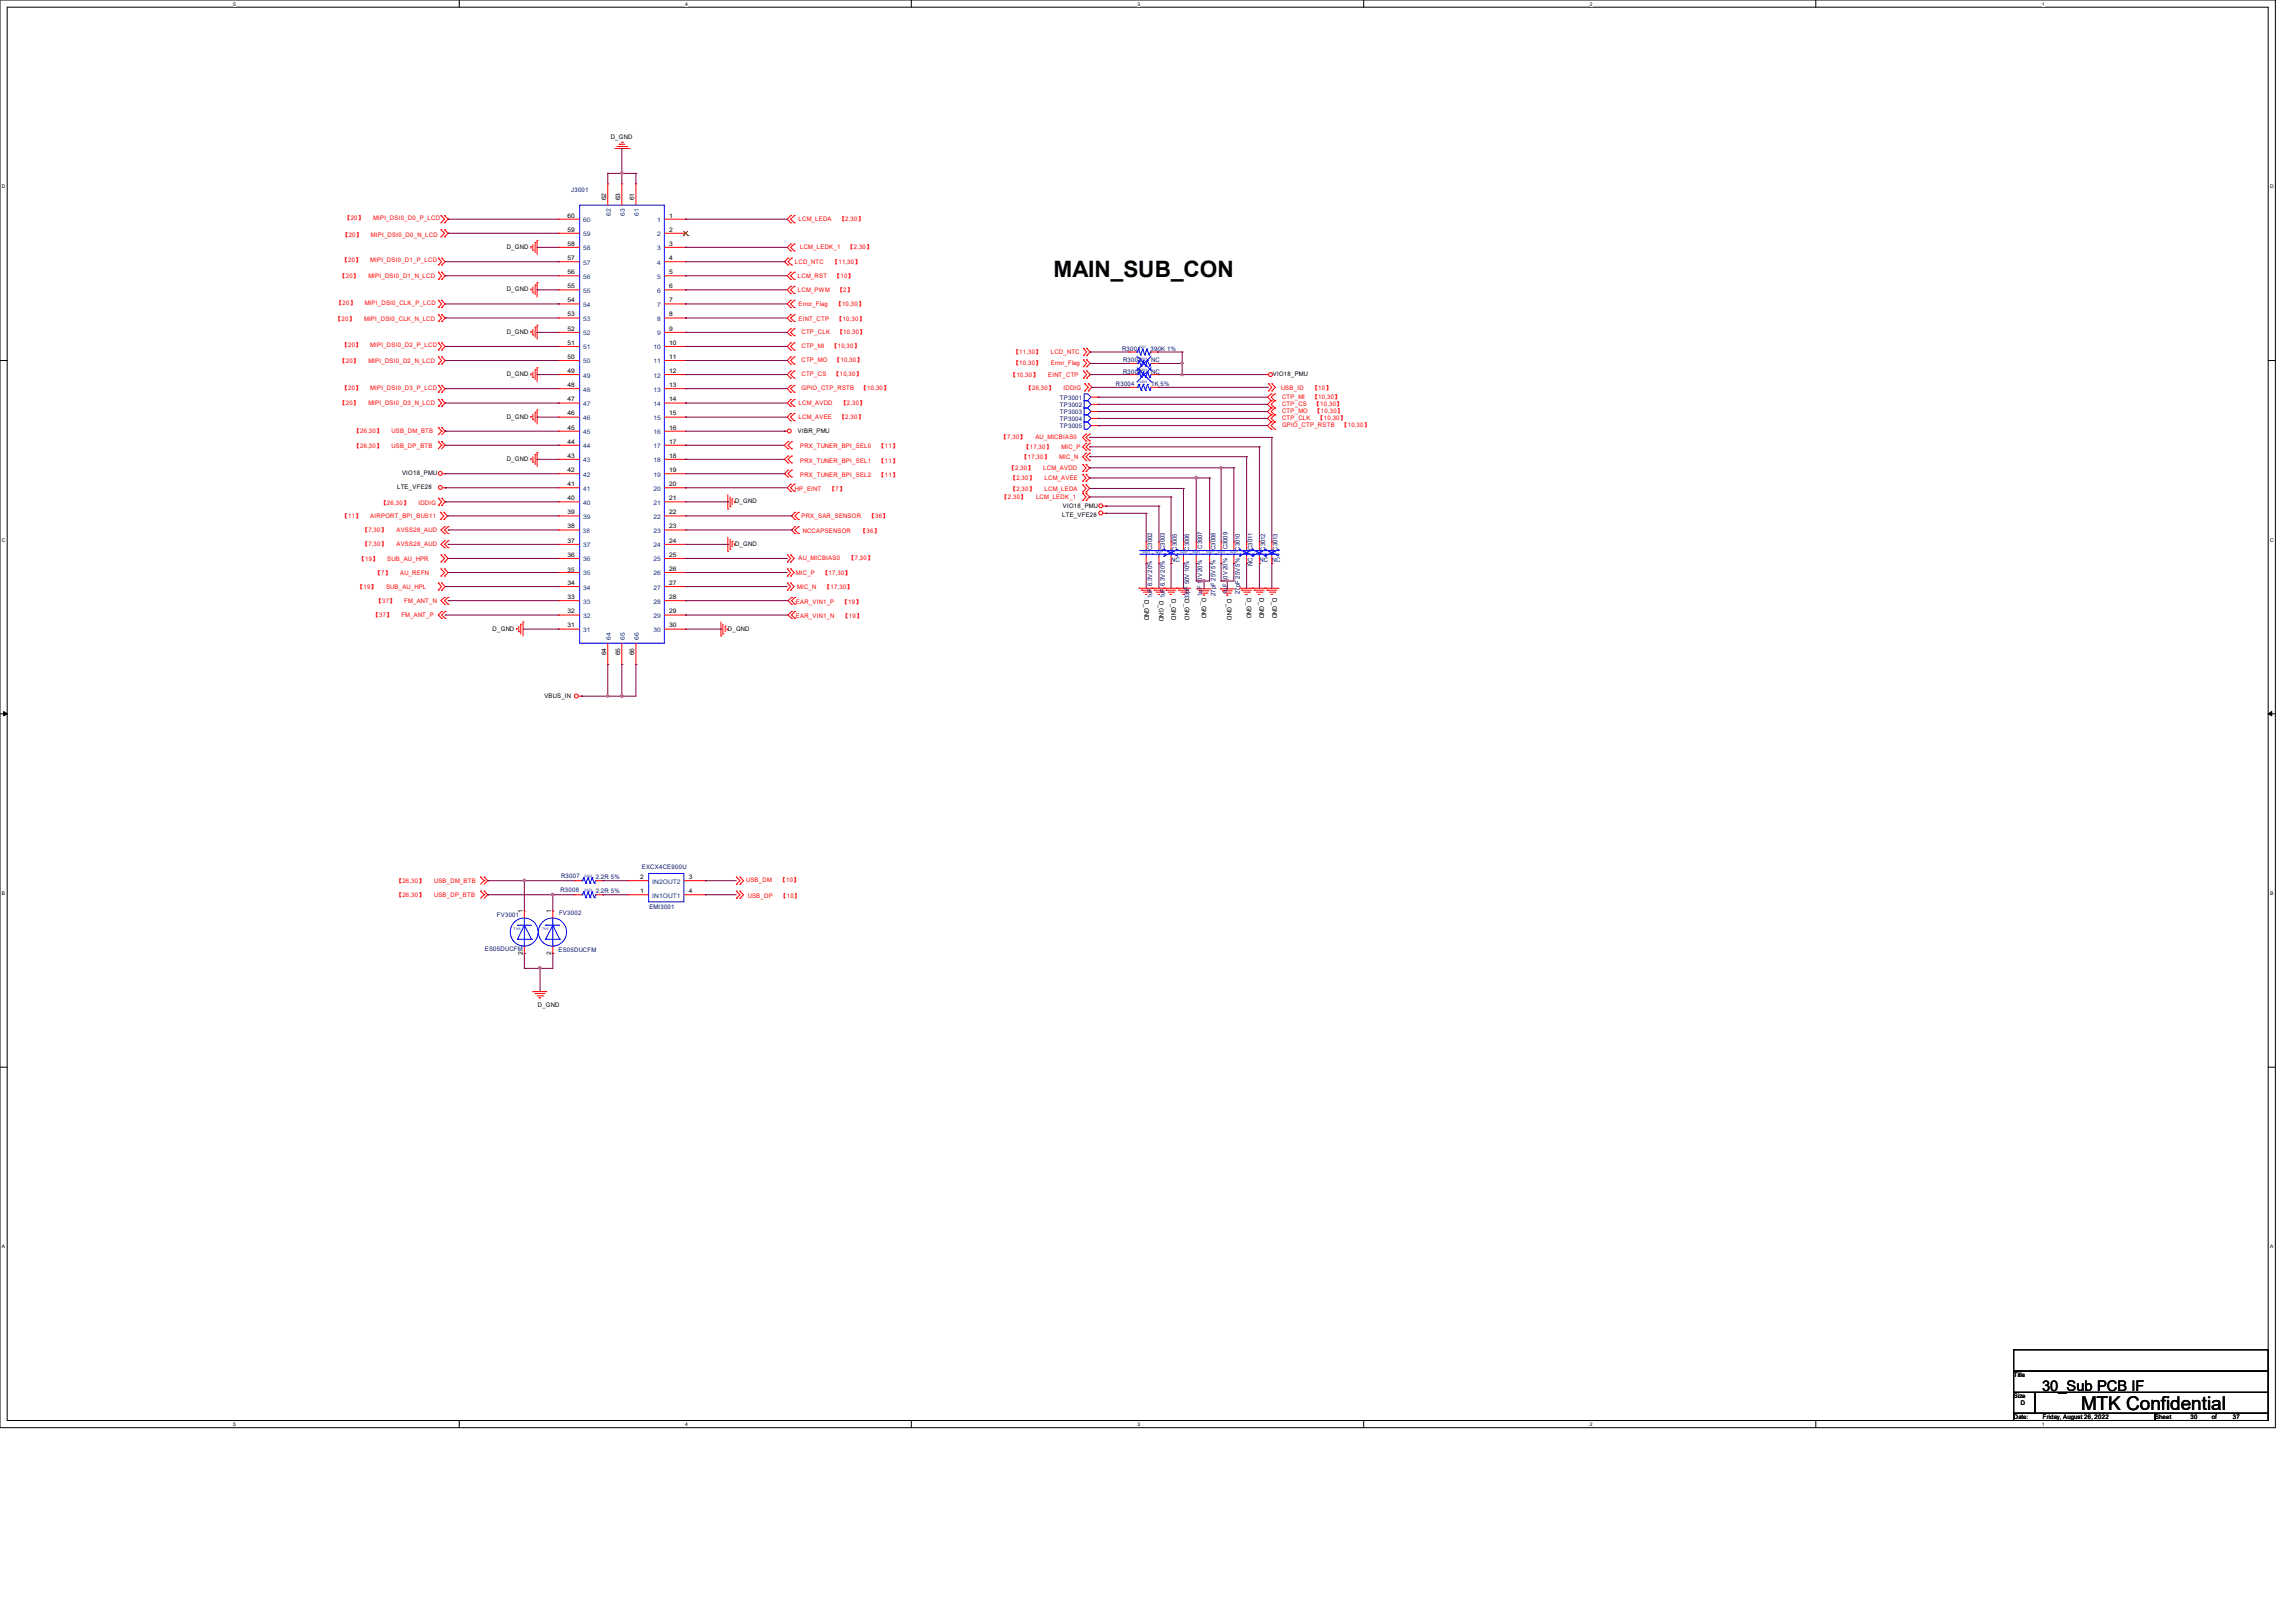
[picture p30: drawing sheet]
<svg xmlns="http://www.w3.org/2000/svg" width="297mm" height="210mm" viewBox="0 0 297 210" stroke-linecap="round" stroke-linejoin="round" font-family="sans-serif">
<defs><g id="words">
<text font-size="2.9" x="136.4" y="35.9">MAIN_SUB_CON</text>
<text font-size="2.5" x="269.3" y="182.5">MTK Confidential</text>
<text font-size="1.9" x="264.3" y="180">30_Sub PCB IF</text>
<g font-size=".8">
<text x="79" y="17.9">D_GND</text>
<text x="73.5" y="30">59</text>
<text x="73.5" y="28.2">60</text>
<text x="78.4" y="25.9" transform="rotate(-90 78.4 25.9)">62</text>
<text x="80.3" y="25.9" transform="rotate(-90 80.3 25.9)">63</text>
<text x="82.1" y="25.9" transform="rotate(-90 82.1 25.9)">61</text>
<text x="86.6" y="28.2">1</text>
<text x="86.6" y="30">2</text>
<text x="65.6" y="32.2">D_GND</text>
<text x="73.5" y="35.5">56</text>
<text x="73.5" y="33.7">57</text>
<text x="73.5" y="31.8">58</text>
<text x="86.6" y="31.8">3</text>
<text x="86.6" y="33.7">4</text>
<text x="86.6" y="35.5">5</text>
<text x="65.6" y="37.7">D_GND</text>
<text x="73.5" y="37.3">55</text>
<text x="73.5" y="39.1">54</text>
<text x="73.5" y="40.9">53</text>
<text x="86.6" y="37.3">6</text>
<text x="86.6" y="39.1">7</text>
<text x="86.6" y="40.9">8</text>
<text x="65.6" y="43.2">D_GND</text>
<text x="73.5" y="46.4">50</text>
<text x="73.5" y="42.8">52</text>
<text x="73.5" y="44.6">51</text>
<text x="86.6" y="42.8">9</text>
<text x="86.6" y="44.6">10</text>
<text x="86.6" y="46.4">11</text>
<text x="65.6" y="48.7">D_GND</text>
<text x="73.5" y="53.8">46</text>
<text x="73.5" y="51.9">47</text>
<text x="73.5" y="50.1">48</text>
<text x="73.5" y="48.3">49</text>
<text x="86.6" y="48.3">12</text>
<text x="86.6" y="50.1">13</text>
<text x="86.6" y="51.9">14</text>
<text x="86.6" y="53.8">15</text>
<text x="164.7" y="48.7">VIO18_PMU</text>
<text x="65.6" y="54.2">D_GND</text>
<text x="65.6" y="59.6">D_GND</text>
<text x="73.5" y="59.2">43</text>
<text x="73.5" y="57.4">44</text>
<text x="73.5" y="55.6">45</text>
<text x="86.6" y="55.6">16</text>
<text x="86.6" y="57.4">17</text>
<text x="86.6" y="59.2">18</text>
<text x="103.3" y="56">VIBR_PMU</text>
<text x="51.4" y="63.3">LTE_VFE28</text>
<text x="52" y="61.5">VIO18_PMU</text>
<text x="73.5" y="64.7">40</text>
<text x="73.5" y="61.1">42</text>
<text x="73.5" y="62.9">41</text>
<text x="86.6" y="61.1">19</text>
<text x="86.6" y="62.9">20</text>
<text x="86.6" y="64.7">21</text>
<text x="95.1" y="65.1">D_GND</text>
<text x="137.5" y="65.7">VIO18_PMU</text>
<text x="73.5" y="68.4">38</text>
<text x="73.5" y="66.5">39</text>
<text x="73.5" y="70.2">37</text>
<text x="86.6" y="66.5">22</text>
<text x="86.6" y="68.4">23</text>
<text x="86.6" y="70.2">24</text>
<text x="95.1" y="70.7">D_GND</text>
<text x="137.5" y="66.9">LTE_VFE28</text>
<text x="73.4" y="74">35</text>
<text x="73.5" y="75.7">34</text>
<text x="73.5" y="72">36</text>
<text x="73.5" y="77.5">33</text>
<text x="86.6" y="73.9">26</text>
<text x="86.6" y="75.7">27</text>
<text x="86.6" y="77.5">28</text>
<text x="86.6" y="72">25</text>
<text x="148.1" y="77.6" transform="rotate(90 148.1 77.6)">D_GND</text>
<text x="150" y="77.7" transform="rotate(90 150 77.7)">D_GND</text>
<text x="151.6" y="77.6" transform="rotate(90 151.6 77.6)">D_GND</text>
<text x="153.3" y="77.6" transform="rotate(90 153.3 77.6)">D_GND</text>
<text x="155.5" y="77.4" transform="rotate(90 155.5 77.4)">D_GND</text>
<text x="158.8" y="77.6" transform="rotate(90 158.8 77.6)">D_GND</text>
<text x="161.4" y="77.4" transform="rotate(90 161.4 77.4)">D_GND</text>
<text x="163" y="77.4" transform="rotate(90 163 77.4)">D_GND</text>
<text x="164.7" y="77.4" transform="rotate(90 164.7 77.4)">D_GND</text>
<text x="63.8" y="81.6">D_GND</text>
<text x="73.5" y="81.2">31</text>
<text x="73.5" y="79.4">32</text>
<text x="86.6" y="79.4">29</text>
<text x="86.6" y="81.2">30</text>
<text x="94.2" y="81.6">D_GND</text>
<text x="78.4" y="84.8" transform="rotate(-90 78.4 84.8)">64</text>
<text x="80.3" y="84.8" transform="rotate(-90 80.3 84.8)">65</text>
<text x="82.1" y="84.8" transform="rotate(-90 82.1 84.8)">66</text>
<text x="70.4" y="90.3">VBUS_IN</text>
<text x="82.8" y="113.7">2</text>
<text x="89.2" y="113.7">3</text>
<text x="67.6" y="118.2" transform="rotate(-90 67.6 118.2)">1</text>
<text x="71.3" y="118.2" transform="rotate(-90 71.3 118.2)">1</text>
<text x="82.8" y="115.6">1</text>
<text x="89.2" y="115.6">4</text>
<text x="67.6" y="123.6" transform="rotate(-90 67.6 123.6)">2</text>
<text x="71.3" y="123.6" transform="rotate(-90 71.3 123.6)">2</text>
<text x="69.6" y="130.3">D_GND</text>
<text x="260.6" y="178.2">Title</text>
<text x="260.6" y="180.9">Size</text>
<text x="260.6" y="183.6">Date:</text>
<text x="261.5" y="181.8">D</text>
<text x="264.4" y="183.6">Friday, August 26, 2022</text>
<text x="278.9" y="183.6">Sheet</text>
<text x="283.5" y="183.6">30</text>
<text x="286.2" y="183.6">of</text>
<text x="289" y="183.6">37</text>
</g>
<g font-size=".8" fill="#f00">
<text x="44.6" y="28.5">【20】</text>
<text x="48.3" y="28.5">MIPI_DSI0_D0_P_LCD</text>
<text x="103.3" y="28.7">LCM_LEDA</text>
<text x="108.6" y="28.7">【2,30】</text>
<text x="44" y="36">【20】</text>
<text x="44.3" y="34">【20】</text>
<text x="44.4" y="30.6">【20】</text>
<text x="47.7" y="36">MIPI_DSI0_D1_N_LCD</text>
<text x="47.9" y="33.9">MIPI_DSI0_D1_P_LCD</text>
<text x="48" y="30.6">MIPI_DSI0_D0_N_LCD</text>
<text x="102.9" y="34.2">LCD_NTC</text>
<text x="103.3" y="36">LCM_RST</text>
<text x="103.6" y="32.2">LCM_LEDK_1</text>
<text x="107.7" y="34.2">【11,30】</text>
<text x="108" y="36">【10】</text>
<text x="109.7" y="32.2">【2,30】</text>
<text x="43.4" y="41.6">【20】</text>
<text x="43.6" y="39.5">【20】</text>
<text x="47.1" y="41.6">MIPI_DSI0_CLK_N_LCD</text>
<text x="47.2" y="39.5">MIPI_DSI0_CLK_P_LCD</text>
<text x="103.3" y="37.8">LCM_PWM</text>
<text x="103.3" y="39.6">Error_Flag</text>
<text x="103.3" y="41.5">EINT_CTP</text>
<text x="108.2" y="39.6">【10,30】</text>
<text x="108.3" y="41.5">【10,30】</text>
<text x="108.4" y="37.8">【2】</text>
<text x="44" y="46.9">【20】</text>
<text x="44.3" y="45">【20】</text>
<text x="47.7" y="46.9">MIPI_DSI0_D2_N_LCD</text>
<text x="47.9" y="45">MIPI_DSI0_D2_P_LCD</text>
<text x="103.7" y="43.2">CTP_CLK</text>
<text x="103.7" y="45">CTP_MI</text>
<text x="103.7" y="46.9">CTP_MO</text>
<text x="107.7" y="45">【10,30】</text>
<text x="108" y="46.9">【10,30】</text>
<text x="108.4" y="43.2">【10,30】</text>
<text x="131.1" y="45.8">【11,30】</text>
<text x="131.1" y="47.2">【10,30】</text>
<text x="136" y="45.8">LCD_NTC</text>
<text x="136" y="47.2">Error_Flag</text>
<text x="44" y="52.5">【20】</text>
<text x="44.3" y="50.4">【20】</text>
<text x="47.7" y="52.4">MIPI_DSI0_D3_N_LCD</text>
<text x="47.9" y="50.4">MIPI_DSI0_D3_P_LCD</text>
<text x="103.3" y="52.4">LCM_AVDD</text>
<text x="103.7" y="48.7">CTP_CS</text>
<text x="103.7" y="50.5">GPIO_CTP_RSTB</text>
<text x="107.9" y="48.7">【10,30】</text>
<text x="108.8" y="52.5">【2,30】</text>
<text x="111.5" y="50.5">【10,30】</text>
<text x="130.8" y="48.8">【10,30】</text>
<text x="132.8" y="50.5">【26,30】</text>
<text x="135.6" y="48.8">EINT_CTP</text>
<text x="137.6" y="50.5">IDDIG</text>
<text x="165.8" y="50.4">USB_ID</text>
<text x="165.9" y="51.6">CTP_MI</text>
<text x="165.9" y="52.5">CTP_CS</text>
<text x="165.9" y="53.5">CTP_MO</text>
<text x="169.8" y="50.4">【10】</text>
<text x="169.8" y="51.6">【10,30】</text>
<text x="170.1" y="52.5">【10,30】</text>
<text x="170.2" y="53.5">【10,30】</text>
<text x="45.8" y="56.1">【26,30】</text>
<text x="45.8" y="57.9">【26,30】</text>
<text x="50.7" y="56.1">USB_DM_BTB</text>
<text x="50.7" y="57.9">USB_DP_BTB</text>
<text x="103.3" y="54.3">LCM_AVEE</text>
<text x="103.6" y="57.9">PRX_TUNER_BPI_SEL0</text>
<text x="103.6" y="59.9">PRX_TUNER_BPI_SEL1</text>
<text x="108.6" y="54.3">【2,30】</text>
<text x="113.7" y="57.9">【11】</text>
<text x="113.7" y="59.9">【11】</text>
<text x="129.6" y="56.8">【7,30】</text>
<text x="132.2" y="59.4">【17,30】</text>
<text x="132.5" y="58.1">【17,30】</text>
<text x="134" y="56.8">AU_MICBIAS0</text>
<text x="137.1" y="59.4">MIC_N</text>
<text x="137.4" y="58.1">MIC_P</text>
<text x="165.9" y="54.4">CTP_CLK</text>
<text x="165.9" y="55.3">GPIO_CTP_RSTB</text>
<text x="170.6" y="54.4">【10,30】</text>
<text x="173.7" y="55.3">【10,30】</text>
<text x="49.3" y="65.3">【26,30】</text>
<text x="54.1" y="65.3">IDDIG</text>
<text x="102.9" y="63.5">HP_EINT</text>
<text x="103.6" y="61.8">PRX_TUNER_BPI_SEL2</text>
<text x="107.4" y="63.5">【7】</text>
<text x="113.7" y="61.8">【11】</text>
<text x="129.7" y="64.5">【2,30】</text>
<text x="130.6" y="60.9">【2,30】</text>
<text x="130.8" y="62.1">【2,30】</text>
<text x="130.8" y="63.5">【2,30】</text>
<text x="134.1" y="64.5">LCM_LEDK_1</text>
<text x="135" y="60.9">LCM_AVDD</text>
<text x="135.2" y="62.1">LCM_AVEE</text>
<text x="135.2" y="63.5">LCM_LEDA</text>
<text x="44.3" y="67.1">【11】</text>
<text x="46.9" y="68.8">【7,30】</text>
<text x="46.9" y="70.7">【7,30】</text>
<text x="47.9" y="67.1">AIRPORT_BPI_BUS11</text>
<text x="51.3" y="68.8">AVSS28_AUD</text>
<text x="51.3" y="70.7">AVSS28_AUD</text>
<text x="103.7" y="67.1">PRX_SAR_SENSOR</text>
<text x="103.9" y="69">NCCAPSENSOR</text>
<text x="111.4" y="69">【36】</text>
<text x="112.5" y="67.1">【36】</text>
<text x="46.3" y="76.2">【19】</text>
<text x="46.5" y="72.6">【19】</text>
<text x="48.6" y="74.5">【7】</text>
<text x="50" y="76.2">SUB_AU_HPL</text>
<text x="50.1" y="72.6">SUB_AU_HPR</text>
<text x="51.8" y="74.5">AU_REFN</text>
<text x="103" y="74.4">MIC_P</text>
<text x="103.2" y="76.2">MIC_N</text>
<text x="103.3" y="72.5">AU_MICBIAS0</text>
<text x="106.5" y="74.4">【17,30】</text>
<text x="106.7" y="76.2">【17,30】</text>
<text x="109.9" y="72.5">【7,30】</text>
<text x="48.3" y="79.9">【37】</text>
<text x="48.7" y="78.1">【37】</text>
<text x="51.9" y="79.9">FM_ANT_P</text>
<text x="52.3" y="78.1">FM_ANT_N</text>
<text x="103" y="78.1">EAR_VIN1_P</text>
<text x="103" y="80">EAR_VIN1_N</text>
<text x="109" y="78.1">【19】</text>
<text x="109.1" y="80">【19】</text>
<text x="51.3" y="114.3">【26,30】</text>
<text x="51.3" y="116.1">【26,30】</text>
<text x="56.2" y="114.3">USB_DM_BTB</text>
<text x="56.2" y="116.1">USB_DP_BTB</text>
<text x="96.6" y="114.2">USB_DM</text>
<text x="96.8" y="116.2">USB_DP</text>
<text x="101" y="114.2">【10】</text>
<text x="101.1" y="116.2">【10】</text>
</g>
<g font-size=".8" fill="#000080">
<text x="73.9" y="24.8">J3001</text>
<text x="145.2" y="45.4">R3001</text>
<text x="145.3" y="46.9">R3002</text>
<text x="148.9" y="45.4">390K 1%</text>
<text x="149" y="46.9">NC</text>
<text x="137.2" y="51.7">TP3001</text>
<text x="137.2" y="52.6">TP3002</text>
<text x="137.2" y="53.5">TP3003</text>
<text x="144.4" y="50">R3004</text>
<text x="145.3" y="48.3">R3003</text>
<text x="149" y="50">1K 5%</text>
<text x="149" y="48.3">NC</text>
<text x="137.2" y="55.4">TP3005</text>
<text x="137.2" y="54.4">TP3004</text>
<text x="149.1" y="71.2" transform="rotate(-90 149.1 71.2)">C3002</text>
<text x="150.7" y="71.2" transform="rotate(-90 150.7 71.2)">C3003</text>
<text x="152.3" y="71.3" transform="rotate(-90 152.3 71.3)">C3005</text>
<text x="153.9" y="71.3" transform="rotate(-90 153.9 71.3)">C3006</text>
<text x="155.6" y="71" transform="rotate(-90 155.6 71)">C3007</text>
<text x="157.3" y="71.2" transform="rotate(-90 157.3 71.2)">C3008</text>
<text x="158.9" y="71.1" transform="rotate(-90 158.9 71.1)">C3009</text>
<text x="160.4" y="71.3" transform="rotate(-90 160.4 71.3)">C3010</text>
<text x="162.1" y="71.2" transform="rotate(-90 162.1 71.2)">C3011</text>
<text x="163.7" y="71.3" transform="rotate(-90 163.7 71.3)">C3012</text>
<text x="165.3" y="71.3" transform="rotate(-90 165.3 71.3)">C3013</text>
<text x="149.1" y="77.4" transform="rotate(-90 149.1 77.4)">1uF 6.3V 20%</text>
<text x="150.7" y="77.4" transform="rotate(-90 150.7 77.4)">1uF 6.3V 20%</text>
<text x="151.6" y="72.7">NC</text>
<text x="153.9" y="77.6" transform="rotate(-90 153.9 77.6)">33pF 50V 10%</text>
<text x="155.6" y="77.1" transform="rotate(-90 155.6 77.1)">1uF 10V 20%</text>
<text x="157.3" y="77.1" transform="rotate(-90 157.3 77.1)">27pF 25V 5%</text>
<text x="158.9" y="76.8" transform="rotate(-90 158.9 76.8)">1uF 10V 20%</text>
<text x="160.4" y="76.8" transform="rotate(-90 160.4 76.8)">27pF 25V 5%</text>
<text x="162.1" y="73.3" transform="rotate(-90 162.1 73.3)">NC</text>
<text x="163" y="72.7">NC NC</text>
<text x="72.6" y="113.6">R3007</text>
<text x="77.1" y="113.8">2.2R 5%</text>
<text x="83.1" y="112.4">EXCX4CE900U</text>
<text x="64.3" y="118.7">FV3001</text>
<text x="72.4" y="118.4">FV3002</text>
<text x="72.5" y="115.4">R3008</text>
<text x="77.1" y="115.6">2.2R 5%</text>
<text x="84" y="117.6">EMI3001</text>
<text x="62.7" y="123.1">ES05DUCFM</text>
<text x="72.3" y="123.2">ES05DUCFM</text>
</g>
<g font-size=".8" fill="#004080">
<text x="75.5" y="28.7">60</text>
<text x="79" y="27.9" transform="rotate(-90 79 27.9)">62</text>
<text x="80.9" y="27.9" transform="rotate(-90 80.9 27.9)">63</text>
<text x="82.7" y="27.9" transform="rotate(-90 82.7 27.9)">61</text>
<text x="85" y="28.7">1</text>
<text x="75.5" y="34.2">57</text>
<text x="75.5" y="32.4">58</text>
<text x="75.5" y="30.6">59</text>
<text x="85" y="30.6">2</text>
<text x="85" y="32.4">3</text>
<text x="85" y="34.2">4</text>
<text x="75.5" y="37.9">55</text>
<text x="75.5" y="39.7">54</text>
<text x="75.5" y="41.5">53</text>
<text x="75.5" y="36.1">56</text>
<text x="85" y="36.1">5</text>
<text x="85" y="37.9">6</text>
<text x="85" y="39.7">7</text>
<text x="85" y="41.5">8</text>
<text x="75.5" y="47">50</text>
<text x="75.5" y="43.4">52</text>
<text x="75.5" y="45.2">51</text>
<text x="84.6" y="45.2">10</text>
<text x="84.6" y="47">11</text>
<text x="85" y="43.4">9</text>
<text x="75.5" y="52.5">47</text>
<text x="75.5" y="50.7">48</text>
<text x="75.5" y="48.9">49</text>
<text x="84.6" y="48.9">12</text>
<text x="84.6" y="50.7">13</text>
<text x="84.6" y="52.5">14</text>
<text x="75.5" y="59.8">43</text>
<text x="75.5" y="58">44</text>
<text x="75.5" y="56.2">45</text>
<text x="75.5" y="54.4">46</text>
<text x="84.6" y="54.4">15</text>
<text x="84.6" y="56.2">16</text>
<text x="84.6" y="58">17</text>
<text x="84.6" y="59.8">18</text>
<text x="75.5" y="65.3">40</text>
<text x="75.5" y="61.7">42</text>
<text x="75.5" y="63.5">41</text>
<text x="84.6" y="61.7">19</text>
<text x="84.6" y="63.5">20</text>
<text x="84.6" y="65.3">21</text>
<text x="75.4" y="68.9">38</text>
<text x="75.5" y="67.1">39</text>
<text x="75.5" y="70.8">37</text>
<text x="84.6" y="67.1">22</text>
<text x="84.6" y="69">23</text>
<text x="84.6" y="70.8">24</text>
<text x="75.5" y="76.3">34</text>
<text x="75.5" y="74.5">35</text>
<text x="75.5" y="72.6">36</text>
<text x="84.6" y="74.5">26</text>
<text x="84.6" y="76.3">27</text>
<text x="84.6" y="72.6">25</text>
<text x="75.5" y="81.8">31</text>
<text x="75.5" y="80">32</text>
<text x="75.5" y="78.1">33</text>
<text x="79" y="82.8" transform="rotate(-90 79 82.8)">64</text>
<text x="80.9" y="82.8" transform="rotate(-90 80.9 82.8)">65</text>
<text x="82.7" y="82.8" transform="rotate(-90 82.7 82.8)">66</text>
<text x="84.6" y="80">29</text>
<text x="84.6" y="81.8">30</text>
<text x="84.6" y="78.1">28</text>
<text x="84.4" y="116.2">IN1OUT1</text>
<text x="84.4" y="114.3">IN2OUT2</text>
</g>
<g font-size=".6">
<text x="30.2" y=".7">5</text>
<text x="88.7" y=".7">4</text>
<text x="147.2" y=".7">3</text>
<text x="205.7" y=".7">2</text>
<text x="264.2" y=".7">1</text>
<text x=".3" y="24.4">D</text>
<text x="293.8" y="24.4">D</text>
<text x=".3" y="70.1">C</text>
<text x="293.8" y="70.1">C</text>
<text x=".3" y="115.8">B</text>
<text x="293.8" y="115.8">B</text>
<text x=".3" y="161.5">A</text>
<text x="293.8" y="161.5">A</text>
<text x="30.2" y="184.5">5</text>
<text x="88.7" y="184.5">4</text>
<text x="147.2" y="184.5">3</text>
<text x="205.7" y="184.5">2</text>
<text x="264.2" y="184.5">1</text>
</g>
<g font-size=".4" fill="#00f">
<text x="147.4" y="45">0201</text>
<text x="147.5" y="46.5">0201</text>
<text x="147.5" y="49.6">0201</text>
<text x="147.5" y="48">0201</text>
<text x="147.9" y="71.6">0201</text>
<text x="149.5" y="71.6">0201</text>
<text x="151.1" y="71.6">0201</text>
<text x="152.7" y="71.6">0201</text>
<text x="154.3" y="71.6">0201</text>
<text x="156.1" y="71.6">0201</text>
<text x="157.6" y="71.6">0201</text>
<text x="159.2" y="71.6">0201</text>
<text x="160.9" y="71.6">0201</text>
<text x="162.5" y="71.6">0201</text>
<text x="164.2" y="71.6">0201</text>
<text x="75.6" y="113.5">0402</text>
<text x="75.6" y="115.3">0402</text>
<text x="66.5" y="120.4">TVS</text>
<text x="70.1" y="120.4">TVS</text>
</g>
</g></defs>
<path d="M0 0h294.5v184.7h-294.5zM.9 .9h292.6v182.9h-292.6z" fill="none" stroke="#000" stroke-width=".13"/>
<g fill="#fff">
<path d="M30.2 .1h.3v.7h-.3z"/>
<path d="M30.2 183.9h.3v.8h-.3z"/>
</g>
<path d="M59.4 0v.9M59.4 183.8v.9" fill="none" stroke="#000" stroke-width=".13"/>
<g fill="#fff">
<path d="M88.7 .1h.3v.7h-.3z"/>
<path d="M88.7 183.9h.3v.8h-.3z"/>
</g>
<path d="M117.9 0v.9M117.9 183.8v.9" fill="none" stroke="#000" stroke-width=".13"/>
<g fill="#fff">
<path d="M147.2 .1h.3v.7h-.3z"/>
<path d="M147.2 183.9h.3v.8h-.3z"/>
</g>
<path d="M176.5 0v.9M176.5 183.8v.9" fill="none" stroke="#000" stroke-width=".13"/>
<g fill="#fff">
<path d="M205.7 .1h.4v.7h-.4z"/>
<path d="M205.7 183.9h.4v.8h-.4z"/>
</g>
<path d="M235 0v.9M235 183.8v.9" fill="none" stroke="#000" stroke-width=".13"/>
<g fill="#fff">
<path d="M264.2 .1h.4v.7h-.4z"/>
<path d="M264.2 183.9h.4v.8h-.4z"/>
<path d="M.3 23.8h.4v.7h-.4z"/>
<path d="M293.8 23.8h.5v.7h-.5z"/>
<path d="M.3 69.5h.4v.7h-.4z"/>
<path d="M293.8 69.5h.5v.7h-.5z"/>
</g>
<path d="M0 46.7h.9M293.5 46.7h1" fill="none" stroke="#000" stroke-width=".13"/>
<g fill="#fff">
<path d="M.3 115.2h.4v.8h-.4z"/>
<path d="M293.8 115.2h.4v.8h-.4z"/>
</g>
<path d="M0 92.4h.9M293.5 92.4h1" fill="none" stroke="#000" stroke-width=".13"/>
<path d="M.5 92.1l.4 .3-.4 .2zM293.5 92.4l.5-.3v.5z" fill="#000" stroke="#000" stroke-width=".13"/>
<g fill="#fff">
<path d="M.3 161h.3v.7h-.3z"/>
<path d="M293.8 161h.4v.7h-.4z"/>
</g>
<path d="M0 138.1h.9M293.5 138.1h1M260.6 174.7h32.9v2.7h-32.9zM260.6 177.4h32.9v2.8h-32.9zM260.6 182.9h18.3v.9h-18.3zM260.6 180.2h2.8v2.7h-2.8zM263.4 180.2h30.1v2.7h-30.1zM278.9 182.9h14.6v.9h-14.6z" fill="none" stroke="#000" stroke-width=".13"/>
<g fill="none" stroke="#f00" stroke-width=".13">
<path d="M79.6 19.2h1.8M79.8 19h1.3M80.1 18.7h.1M80.1 18.7h.8M80.4 18.4h.2M80.6 18.4h.1M81.1 19h.1M81.4 19.2h.1M56.7 33.4h.1M56.7 34.3h.1M56.7 35.2h.1M56.7 36.2h.1"/>
<path d="M56.7 38.9h.1M56.7 39.8h.1M56.7 33.4l.4 .5-.4 .4M56.7 35.2l.4 .5-.4 .5M56.7 38.9l.4 .4-.4 .5M57.1 27.9h.1M57.1 28.8h.1M57.1 29.7h.1M57.1 30.6h.1M57.1 27.9l.4 .5-.4 .4M57.1 29.7l.4 .5-.4 .4M57.1 34.3h.1"/>
<path d="M57.1 33.4h.1M57.1 36.2h.1M57.1 35.2h.1M57.1 39.8h.1M57.1 38.9h.1M57.1 33.4l.5 .5-.5 .4M57.1 35.2l.5 .5-.5 .5M57.1 38.9l.5 .4-.5 .5M57.5 28.8h.1M57.5 27.9h.1M57.5 30.6h.1M57.5 29.7h.1"/>
<path d="M57.5 27.9l.5 .5-.5 .4M57.5 29.7l.5 .5-.5 .4M68.7 31.9h.1M68.7 37.4h.1M68.7 31.9v.2M68.7 37.4v.2M69 32.4h.1M69 37.9h.1M69 31.7v.7M69 37.1v.8M69.3 31.4h.1M69.3 36.9h.1"/>
<path d="M69.3 31.4v1.3M69.3 36.9v1.2M69.5 31.1h.1M69.5 36.6h.1M69.5 31.1v1.8M69.5 36.6v1.8M72.3 37.5h.1M72.3 39.3h.1M72.3 35.7h.1M72.3 33.9h.1M72.3 32h.1M72.3 30.2h.1"/>
<path d="M72.3 28.4h.1M72.3 28.4h2.7M72.3 30.2h2.7M72.3 32h2.7M72.3 33.9h2.7M72.3 35.7h2.7M72.3 37.5h2.7M72.3 39.3h2.7M78.7 23.8h.1M78.7 23.8v2.7M80.5 23.8h.1M80.5 23.8v2.7"/>
<path d="M82.3 23.8h.1M82.3 23.8v2.7M86 28.4h2.7M86 30.2h2.7M86 32h2.7M86 33.9h2.7M86 35.7h2.7M86 37.5h2.7M86 39.3h2.7M88.7 28.4h.1M88.7 30.2h.1M88.7 32h.1"/>
<path d="M88.7 33.9h.1M88.7 35.7h.1M88.7 37.5h.1M88.7 39.3h.1M102 33.4h.1M102 34.3h.1M102 33.4l-.5 .5 .5 .4M102.3 27.9h.1M102.3 28.8h.1M102.3 31.6h.1M102.3 32.5h.1M102.3 35.2h.1"/>
<path d="M102.3 36.2h.1M102.3 37h.1M102.3 38h.1M102.3 38.9h.1M102.3 39.8h.1M102.3 27.9l-.4 .5 .4 .4M102.3 31.6l-.4 .4 .4 .5M102.3 35.2l-.4 .5 .4 .5M102.3 37l-.4 .5 .4 .5M102.3 38.9l-.4 .4 .4 .5M102.4 34.3h.1M102.4 33.4h.1"/>
<path d="M102.4 33.4l-.4 .5 .4 .4M102.8 28.8h.1M102.8 27.9h.1M102.8 32.5h.1M102.8 31.6h.1M102.8 36.2h.1M102.8 35.2h.1M102.8 38h.1M102.8 37h.1M102.8 39.8h.1M102.8 38.9h.1M102.8 27.9l-.5 .5 .5 .4"/>
<path d="M102.8 31.6l-.5 .4 .5 .5M102.8 35.2l-.5 .5 .5 .5M102.8 37l-.5 .5 .5 .5M102.8 38.9l-.5 .4 .5 .5M56.7 40.7h.1M56.7 41.6h.1M56.7 44.4h.1M56.7 45.3h.1M56.7 46.2h.1M56.7 47.1h.1M56.7 49.9h.1M56.7 50.8h.1"/>
<path d="M56.7 51.7h.1M56.7 52.6h.1M56.7 55.3h.1M56.7 57.1h.1M56.7 40.7l.4 .4-.4 .5M56.7 44.4l.4 .4-.4 .5M56.7 46.2l.4 .5-.4 .4M56.7 49.9l.4 .4-.4 .5M56.7 51.7l.4 .5-.4 .4M56.7 55.3l.4 .5M56.7 57.1l.4 .5M57.1 41.6h.1"/>
<path d="M57.1 40.7h.1M57.1 45.3h.1M57.1 44.4h.1M57.1 47.1h.1M57.1 46.2h.1M57.1 50.8h.1M57.1 49.9h.1M57.1 52.6h.1M57.1 51.7h.1M57.1 55.8h.1M57.1 55.3h.1M57.1 57.6h.1"/>
<path d="M57.1 57.1h.1M57.1 40.7l.5 .4-.5 .5M57.1 44.4l.5 .4-.5 .5M57.1 46.2l.5 .5-.5 .4M57.1 49.9l.5 .4-.5 .5M57.1 51.7l.5 .5-.5 .4M57.1 55.8l-.4 .5M57.1 55.3l.5 .5M57.1 57.6l-.4 .5M57.1 57.1l.5 .5M57.6 55.8h.1M57.6 57.6h.1"/>
<path d="M57.6 55.8l-.5 .5M57.6 57.6l-.5 .5M68.7 42.9h.1M68.7 48.4h.1M68.7 53.9h.1M68.7 59.4h.1M68.7 42.9v.2M68.7 48.4v.2M68.7 53.9v.2M68.7 59.4v.2M69 43.3h.1M69 48.9h.1"/>
<path d="M69 54.3h.1M69 59.8h.1M69 42.6v.7M69 48.1v.8M69 53.6v.7M69 59.1v.7M69.3 42.3h.1M69.3 47.8h.1M69.3 53.3h.1M69.3 58.8h.1M69.3 42.3v1.3M69.3 47.8v1.3"/>
<path d="M69.3 53.3v1.3M69.3 58.8v1.3M69.5 42.1h.1M69.5 47.6h.1M69.5 53h.1M69.5 58.5h.1M69.5 42.1v1.8M69.5 47.6v1.8M69.5 53v1.9M69.5 58.5v1.9M72.3 59.4h.1M72.3 57.6h.1"/>
<path d="M72.3 55.8h.1M72.3 54h.1M72.3 52.2h.1M72.3 50.3h.1M72.3 48.5h.1M72.3 46.7h.1M72.3 41.1h.1M72.3 43h.1M72.3 44.8h.1M72.3 48.5h2.7M72.3 55.8h2.7M72.3 41.1h2.7"/>
<path d="M72.3 43h2.7M72.3 44.8h2.7M72.3 46.7h2.7M72.3 50.3h2.7M72.3 52.2h2.7M72.3 54h2.7M72.3 57.6h2.7M72.3 59.4h2.7M86 48.5h2.7M86 55.8h2.7M86 41.1h2.7M86 43h2.7"/>
<path d="M86 44.8h2.7M86 46.7h2.7M86 50.3h2.7M86 52.2h2.7M86 54h2.7M86 57.6h2.7M86 59.4h2.7M88.7 41.1h.1M88.7 43h.1M88.7 44.8h.1M88.7 46.7h.1M88.7 48.5h.1"/>
<path d="M88.7 50.3h.1M88.7 52.2h.1M88.7 54h.1M88.7 55.8h.1M88.7 57.6h.1M88.7 59.4h.1M101.5 55.8h.1M101.5 55.8h.4M102 58.1h.1M102 57.1h.1M102 59.9h.1M102 59h.1"/>
<path d="M102 57.1l-.5 .5 .5 .5M102 59l-.5 .4 .5 .5M102.3 40.7h.1M102.3 41.6h.1M102.3 42.5h.1M102.3 43.4h.1M102.3 44.4h.1M102.3 45.3h.1M102.3 46.2h.1M102.3 47.1h.1M102.3 48h.1M102.3 48.9h.1"/>
<path d="M102.3 49.9h.1M102.3 50.8h.1M102.3 52.6h.1M102.3 51.7h.1M102.3 54.4h.1M102.3 53.5h.1M102.3 40.7l-.4 .4 .4 .5M102.3 42.5l-.4 .5 .4 .4M102.3 44.4l-.4 .4 .4 .5M102.3 46.2l-.4 .5 .4 .4M102.3 48l-.4 .5 .4 .4M102.3 49.9l-.4 .4 .4 .5"/>
<path d="M102.3 51.7l-.4 .5 .4 .4M102.3 53.5l-.4 .5 .4 .4M102.4 57.1h.1M102.4 58.1h.1M102.4 59h.1M102.4 59.9h.1M102.4 57.1l-.4 .5 .4 .5M102.4 59l-.4 .4 .4 .5M102.8 41.6h.1M102.8 40.7h.1M102.8 43.4h.1M102.8 42.5h.1"/>
<path d="M102.8 45.3h.1M102.8 44.4h.1M102.8 47.1h.1M102.8 46.2h.1M102.8 48.9h.1M102.8 48h.1M102.8 50.8h.1M102.8 49.9h.1M102.8 51.7h.1M102.8 52.6h.1M102.8 53.5h.1M102.8 54.4h.1"/>
<path d="M102.8 40.7l-.5 .4 .5 .5M102.8 42.5l-.5 .5 .5 .4M102.8 44.4l-.5 .4 .5 .5M102.8 46.2l-.5 .5 .5 .4M102.8 48l-.5 .5 .5 .4M102.8 49.9l-.5 .4 .5 .5M102.8 51.7l-.5 .5 .5 .4M102.8 53.5l-.5 .5 .5 .4M140.2 46h.1M140.2 45.1h.1M140.2 47.5h.1M140.2 46.6h.1"/>
<path d="M140.2 48.9h.1M140.2 48h.1M140.2 45.1l.4 .5-.4 .4M140.2 46.6l.4 .4-.4 .5M140.2 48l.4 .5-.4 .4M140.4 49.7h.1M140.4 50.6h.1M140.4 49.7l.4 .4-.4 .5M140.5 57.1h.1M140.5 56.2h.1M140.5 58.3h.1M140.5 57.4h.1"/>
<path d="M140.5 59.6h.1M140.5 58.6h.1M140.5 56.2l-.4 .4 .4 .5M140.5 57.4l-.4 .4 .4 .5M140.5 58.6l-.4 .5 .4 .5M140.6 45.1h.1M140.6 46h.1M140.6 46.6h.1M140.6 47.5h.1M140.6 48h.1M140.6 48.9h.1M140.6 45.1l.5 .5-.5 .4"/>
<path d="M140.6 46.6l.5 .4-.5 .5M140.6 48l.5 .5-.5 .4M140.8 50.6h.1M140.8 49.7h.1M140.8 49.7l.5 .4-.5 .5M141 57.1h.1M141 56.2h.1M141 58.3h.1M141 57.4h.1M141 59.6h.1M141 58.6h.1M141 56.2l-.5 .4 .5 .5"/>
<path d="M141 57.4l-.5 .4 .5 .5M141 58.6l-.5 .5 .5 .5M141.2 55.1h.9M141.2 51.4h.9M141.2 52.3h.9M141.2 53.3h.9M141.2 54.1h.9M142.1 55.1h.1M142.1 51.4h.1M142.1 52.3h.1M142.1 53.3h.1M142.1 54.1h.1"/>
<path d="M146.1 45.6h.1M146.1 45.6h1M146.2 50.1h.1M146.2 47h.1M146.2 48.5h.1M146.2 48.5h1M146.2 50.1h1M146.2 47h1M148.9 45.6h.9M149 48.5h.9M149 50.1h.9M149 47h.9"/>
<path d="M149.8 45.6h.1M149.9 50.1h.1M149.9 47h.1M149.9 48.5h.1M163.8 48.5h.1M163.8 48.5h.4M164.2 49.7h.1M164.2 50.6h.1M164.2 49.7l.4 .4-.4 .5M164.5 51h.1M164.5 51.9h.1M164.5 52.8h.1"/>
<path d="M164.5 53.7h.1M164.5 54.6h.1M164.5 55.5h.1M164.5 51l-.5 .4 .5 .5M164.5 51.9l-.5 .4 .5 .5M164.5 52.8l-.5 .5 .5 .4M164.5 53.7l-.5 .4 .5 .5M164.5 54.6l-.5 .5 .5 .4M164.6 49.7h.1M164.6 50.6h.1M164.6 49.7l.5 .4-.5 .5M165 51.9h.1"/>
<path d="M165 51h.1M165 52.8h.1M165 53.7h.1M165 54.6h.1M165 55.5h.1M165 51l-.5 .4 .5 .5M165 51.9l-.5 .4 .5 .5M165 52.8l-.5 .5 .5 .4M165 53.7l-.5 .4 .5 .5M165 54.6l-.5 .5 .5 .4M56.7 65.4h.1M56.7 64.5h.1"/>
<path d="M56.7 75.4h.1M56.7 76.4h.1M56.7 64.5l.4 .4-.4 .5M56.7 75.4l.4 .5-.4 .5M57 66.3h.1M57 67.2h.1M57 66.3l.4 .5-.4 .4M57.1 73.6h.1M57.1 74.5h.1M57.1 71.8h.1M57.1 72.7h.1M57.1 73.6l.4 .5-.4 .4"/>
<path d="M57.1 71.8l.4 .5-.4 .4M57.1 64.5h.1M57.1 65.4h.1M57.1 76.4h.1M57.1 75.4h.1M57.1 79.1h.1M57.1 75.4l.5 .5-.5 .5M57.1 64.5l.5 .4-.5 .5M57.1 79.1l-.4 .5 .4 .4M57.3 61.3h.3M57.3 63.1h.3M57.4 67.2h.1"/>
<path d="M57.4 66.3h.1M57.4 66.3l.5 .5-.5 .4M57.5 68.2h.1M57.5 69h.1M57.5 70h.1M57.5 70.9h.1M57.5 74.5h.1M57.5 73.6h.1M57.5 72.7h.1M57.5 71.8h.1M57.5 77.3h.1M57.5 78.2h.1"/>
<path d="M57.5 68.2l-.4 .4 .4 .4M57.5 70l-.4 .4 .4 .5M57.5 73.6l.5 .5-.5 .4M57.5 71.8l.5 .5-.5 .4M57.5 77.3l-.4 .4 .4 .5M57.6 61.3h.1M57.6 63.1h.1M57.6 79.1h.1M57.6 79.1l-.5 .5 .5 .4M58 68.2h.1M58 69h.1M58 70h.1"/>
<path d="M58 70.9h.1M58 77.3h.1M58 78.2h.1M58 68.2l-.5 .4 .5 .4M58 70l-.5 .4 .5 .5M58 77.3l-.5 .4 .5 .5M72.3 64.9h.1M72.3 68.6h.1M72.3 66.8h.1M72.3 70.4h.1M72.3 75.9h.1M72.3 74.1h.1"/>
<path d="M72.3 72.3h.1M72.3 79.6h.1M72.3 77.7h.1M72.3 61.3h.1M72.3 63.1h.1M72.3 61.3h2.7M72.3 63.1h2.7M72.3 64.9h2.7M72.3 68.6h2.7M72.3 66.8h2.7M72.3 70.4h2.7M72.3 74.1h2.7"/>
<path d="M72.3 75.9h2.7M72.3 79.6h2.7M72.3 72.3h2.7M72.3 77.7h2.7M86 61.3h2.7M86 63.1h2.7M86 64.9h2.7M86 68.6h2.7M86 66.8h2.7M86 70.4h2.7M86 74.1h2.7M86 75.9h2.7"/>
<path d="M86 79.6h2.7M86 72.3h2.7M86 77.7h2.7M88.7 74.1h.1M88.7 75.9h.1M88.7 79.6h.1M88.7 77.7h.1M88.7 61.3h.1M88.7 63.1h.1M88.7 64.9h.1M88.7 66.8h.1M88.7 68.6h.1"/>
<path d="M88.7 70.4h.1M88.7 72.3h.1M94.2 71.3h.1M94.2 65.9h.1M94.2 64v1.9M94.2 69.5v1.8M94.5 71.1h.1M94.5 65.6h.1M94.5 64.3v1.3M94.5 69.8v1.3M94.7 70.1h.1M94.7 64.6h.1"/>
<path d="M94.7 64.6v.7M94.7 70.1v.7M95 70.5h.1M95 65h.1M95 64.9v.1M95 70.3v.2M101.9 72.7h.1M101.9 71.8h.1M101.9 74.5h.1M101.9 73.6h.1M101.9 76.4h.1M101.9 75.4h.1"/>
<path d="M101.9 71.8l.4 .5-.4 .4M101.9 73.6l.4 .5-.4 .4M101.9 75.4l.4 .5-.4 .5M102 61.7h.1M102 60.8h.1M102 60.8l-.5 .5 .5 .4M102.3 62.7h.1M102.3 63.6h.1M102.3 72.7h.1M102.3 71.8h.1M102.3 74.5h.1M102.3 73.6h.1"/>
<path d="M102.3 76.4h.1M102.3 75.4h.1M102.3 62.7l-.4 .4 .4 .5M102.3 71.8l.5 .5-.5 .4M102.3 73.6l.5 .5-.5 .4M102.3 75.4l.5 .5-.5 .5M102.4 77.3h.1M102.4 78.2h.1M102.4 79.1h.1M102.4 60.8h.1M102.4 61.7h.1M102.4 77.3l-.4 .4 .4 .5"/>
<path d="M102.4 79.1l-.4 .5 .4 .4M102.4 60.8l-.4 .5 .4 .4M102.8 63.6h.1M102.8 62.7h.1M102.8 62.7l-.5 .4 .5 .5M102.9 78.2h.1M102.9 77.3h.1M102.9 79.1h.1M102.9 67.2h.1M102.9 66.3h.1M102.9 69h.1M102.9 68.2h.1"/>
<path d="M102.9 77.3l-.5 .4 .5 .5M102.9 79.1l-.5 .5 .5 .4M102.9 66.3l-.5 .5 .5 .4M102.9 68.2l-.5 .4 .5 .4M103.3 66.3h.1M103.3 67.2h.1M103.3 68.2h.1M103.3 69h.1M103.3 66.3l-.4 .5 .4 .4M103.3 68.2l-.4 .4 .4 .4M140.1 60.1h.1M140.1 61h.1"/>
<path d="M140.1 61.4h.1M140.1 62.3h.1M140.1 63.7h.1M140.1 62.7h.1M140.1 64.8h.1M140.1 63.8h.1M140.1 60.1l.4 .4-.4 .5M140.1 61.4l.4 .4-.4 .5M140.1 62.7l.4 .5-.4 .5M140.1 63.8l.4 .5-.4 .5M140.5 61h.1M140.5 60.1h.1"/>
<path d="M140.5 62.3h.1M140.5 61.4h.1M140.5 62.7h.1M140.5 63.7h.1M140.5 63.8h.1M140.5 64.8h.1M140.5 60.1l.5 .4-.5 .5M140.5 61.4l.5 .4-.5 .5M140.5 62.7l.5 .5-.5 .5M140.5 63.8l.5 .5-.5 .5M142.7 65.5h.4M142.7 66.4h.4"/>
<path d="M143.1 65.5h.1M143.1 66.4h.1M147.4 76.1h.1M147.4 76.1h6.7M147.7 76.4h.1M147.7 76.4h1.3M148 76.6h.7M148.3 76.9h.1M148.3 70.1h.1M148.3 72.9h.1M148.3 70.1v1M148.3 72v.9"/>
<path d="M148.7 76.6h.1M149.1 76.1h.1M149.4 76.4h.1M149.4 76.4h1.2M149.6 76.6h.7M149.9 76.9h.1M149.9 76.9h.2M150 70.1h.1M150 72.9h.1M150 70.1v1M150 72v.9M150.3 76.6h.1"/>
<path d="M150.6 76.1h.1M150.9 76.4h.1M150.9 76.4h1.3M151.2 76.6h.7M151.4 76.9h.1M151.4 76.9h.2M151.6 70.1h.1M151.6 72.9h.1M151.6 70.1v1M151.6 72v.9M151.9 76.6h.1M152.3 76.1h.1"/>
<path d="M152.5 76.4h.1M152.5 76.4h1.3M152.8 76.6h.7M153.1 76.9h.1M153.1 76.9h.2M153.2 70.1h.1M153.2 72.9h.1M153.2 70.1v1M153.2 72v.9M153.5 76.6h.1M154.8 70.1h.1M154.8 72.9h.1"/>
<path d="M154.8 70.1v1M154.8 72v.9M154.9 76.2h.1M154.9 76.2h1.9M155.2 76.5h.1M155.2 76.5h1.3M155.4 76.8h.8M155.7 77h.1M155.7 77h.2M156.2 76.8h.1M156.5 70.1h.1M156.5 72.9h.1"/>
<path d="M156.5 70.1v1M156.5 72v.9M157.9 76.2h.1M157.9 76.2h1.9M158 70.1h.1M158 72.9h.1M158 70.1v1M158 72v.9M158.2 76.5h.1M158.2 76.5h1.3M158.5 76.8h.7M158.7 77h.1"/>
<path d="M158.7 77h.2M159.2 76.8h.1M159.7 70.1h.1M159.7 72.9h.1M159.7 70.1v1M159.7 72v.9M160.4 76.1h.1M160.4 76.1h5.1M160.7 76.4h.1M160.7 76.4h1.3M161 76.6h.7M161.2 76.9h.1"/>
<path d="M161.2 76.9h.2M161.3 70.1h.1M161.3 72.9h.1M161.3 70.1v1M161.3 72v.9M161.7 76.6h.1M162.1 76.1h.1M162.3 76.4h.1M162.3 76.4h1.3M162.6 76.6h.7M162.9 76.9h.1M162.9 76.9h.2"/>
<path d="M163 70.1h.1M163 72.9h.1M163 70.1v1M163 72v.9M163.3 76.6h.1M163.7 76.1h.1M164 76.4h.1M164 76.4h1.3M164.3 76.6h.7M164.5 76.9h.1M164.5 76.9h.2M164.6 70.1h.1"/>
<path d="M164.6 72.9h.1M164.6 70.1v1M164.6 72v.9M165 76.6h.1M57.1 80h.1M57.6 80h.1M66.8 81.3h.1M66.8 81.3v.2M67.1 81.7h.1M67.1 81v.7M67.4 80.8h.1M67.4 80.8v1.2"/>
<path d="M67.7 80.5h.1M67.7 80.5v1.8M72.3 81.4h.1M72.3 81.4h2.7M74.9 90.1h.4M75.3 90.1h.1M78.7 86h.1M78.7 83.2v2.8M80.5 86h.1M80.5 83.2v2.8M82.3 86h.1M82.3 83.2v2.8"/>
<path d="M86 81.4h2.7M88.7 81.4h.1M93.3 82.3h.1M93.3 80.5v1.8M93.6 82h.1M93.6 80.8v1.2M93.9 81h.1M93.9 81v.7M94.1 81.5h.1M94.1 81.3v.2M102.4 80h.1M102.9 80h.1"/>
<path d="M62.2 113.5h.1M62.2 115.3h.1M62.2 113.5l.5 .5M62.2 115.3l.5 .5M62.7 114h.1M62.7 113.5h.1M62.7 115.8h.1M62.7 115.3h.1M62.7 114l-.5 .4M62.7 113.5l.4 .5M62.7 115.8l-.5 .4M62.7 115.3l.4 .5"/>
<path d="M63.1 114h.1M63.1 115.8h.1M63.1 114l-.4 .4M63.1 115.8l-.4 .4M67.9 117.9h.1M67.9 117.9v.9M71.5 117.9h.1M71.5 117.9v.9M74.3 115.8h.1M74.3 114h.1M74.3 115.8h1M74.3 114h1"/>
<path d="M77.1 115.8h.9M77.1 114h.9M78 115.8h.1M78 114h.1M81.2 115.8h.1M81.2 114h.1M81.2 115.8h2.7M81.2 114h2.7M88.5 115.8h2.8M88.5 114h2.8M91.3 115.8h.1M91.3 114h.1"/>
<path d="M95.3 113.5h.1M95.3 114.4h.1M95.3 115.3h.1M95.3 116.2h.1M95.3 113.5l.5 .5-.5 .4M95.3 115.3l.5 .5-.5 .4M95.8 113.5h.1M95.8 114.4h.1M95.8 115.3h.1M95.8 116.2h.1M95.8 113.5l.4 .5-.4 .4M95.8 115.3l.4 .5-.4 .4"/>
<path d="M67.9 123.4h.1M67.9 122.5v.9M69 128.3h.1M69 128.3h1.8M69.3 128.6h.1M69.3 128.6h1.2M69.5 128.9h.7M69.8 129.1h.1M69.8 129.1h.2M70.2 128.9h.1M71.5 123.4h.1M71.5 122.5v.9"/>
<circle cx="102.2" cy="55.8" r=".25"/>
<circle cx="164.4" cy="48.5" r=".25"/>
<circle cx="57" cy="61.3" r=".25"/>
<circle cx="57" cy="63.1" r=".25"/>
<circle cx="142.5" cy="65.4" r=".25"/>
<circle cx="142.5" cy="66.4" r=".25"/>
<circle cx="74.6" cy="90.1" r=".25"/>
</g>
<g fill="none" stroke="#00f" stroke-width=".13">
<path d="M75 26.5h11v56.7h-11zM140.3 54.6h.5l.4 .5-.4 .4h-.5zM140.3 51h.5l.4 .4-.4 .5h-.5zM140.3 51.9h.5l.4 .4-.4 .5h-.5zM140.3 52.8h.5l.4 .5-.4 .4h-.5zM140.3 53.7h.5l.4 .4-.4 .5h-.5zM147.1 45.6h.1M147.2 45.6h.1M147.2 47.9h.1M147.2 49.4h.1M147.2 50.1h.1M147.2 47h.1"/>
<path d="M147.2 46.1l1.8 1.8M147.2 48.5h.1M147.2 47.6l1.8 1.8M147.3 45.2h.1M147.3 45.2l-.1 .4M147.3 45.2l.3 .7M147.4 49.7h.1M147.4 46.7h.1M147.4 48.1h.1M147.4 49.7l-.2 .4M147.4 49.7l.3 .8M147.4 46.7l-.2 .3"/>
<path d="M147.4 46.7l.3 .7M147.4 48.1l-.2 .4M147.4 48.1l.3 .8M147.6 45.9h.1M147.7 50.5h.1M147.7 47.4h.1M147.7 48.9h.1M147.9 45.2h.1M147.9 45.2l-.3 .7M147.9 45.2l.3 .7M148 49.7h.1M148 46.7h.1"/>
<path d="M148 48.1h.1M148 49.7l-.3 .8M148 49.7l.3 .8M148 46.7l-.3 .7M148 46.7l.3 .7M148 48.1l-.3 .8M148 48.1l.3 .8M148.2 45.9h.1M148.3 50.5h.1M148.3 47.4h.1M148.3 48.9h.1M148.4 45.2h.1"/>
<path d="M148.4 45.2l-.2 .7M148.4 45.2l.3 .7M148.5 49.7h.1M148.5 46.7h.1M148.5 48.1h.1M148.5 49.7l-.2 .8M148.5 49.7l.3 .8M148.5 46.7l-.2 .7M148.5 46.7l.3 .7M148.5 48.1l-.2 .8M148.5 48.1l.3 .8M148.7 45.9h.1"/>
<path d="M148.8 50.5h.1M148.8 47.4h.1M148.8 48.9h.1M148.9 45.6h.1M148.9 45.6l-.2 .3M149 50.1h.1M149 47h.1M149 47.9h.1M149 48.5h.1M149 49.4h.1M149 50.1l-.2 .4M149 47l-.2 .4"/>
<path d="M149 46.1l-1.8 1.8M149 48.5l-.2 .4M149 47.6l-1.8 1.8M147.5 71.7h8.2M147.5 71.2h8.2M148.3 71.2h.1M148.3 71.7h.1M148.3 71.1v.1M148.3 71.7v.3M149.1 71.7h.1M149.1 71.2h.1M150 71.2h.1"/>
<path d="M150 71.7h.1M150 71.1v.1M150 71.7v.3M150.6 72h.1M150.6 71.1h.1M150.6 71.1l1.8 .9M150.8 71.7h.1M150.8 71.2h.1M151.6 71.2h.1M151.6 71.7h.1M151.6 71.1v.1M151.6 71.7v.3"/>
<path d="M152.4 71.7h.1M152.4 71.2h.1M152.4 71.1l-1.8 .9M153.2 71.2h.1M153.2 71.7h.1M153.2 71.1v.1M153.2 71.7v.3M154 71.7h.1M154 71.2h.1M154.8 71.2h.1M154.8 71.7h.1M154.8 71.1v.1"/>
<path d="M154.8 71.7v.3M155.7 71.7h.1M155.7 71.2h.1M155.7 71.7h9.7M155.7 71.2h9.7M156.5 71.2h.1M156.5 71.7h.1M156.5 71.1v.1M156.5 71.7v.3M157.4 71.7h.1M157.4 71.2h.1M158 71.2h.1"/>
<path d="M158 71.7h.1M158 71.1v.1M158 71.7v.3M158.8 71.7h.1M158.8 71.2h.1M159.7 71.2h.1M159.7 71.7h.1M159.7 71.1v.1M159.7 71.7v.3M160.4 72h.1M160.4 71.1h.1M160.4 71.1l1.8 .9"/>
<path d="M160.5 71.7h.1M160.5 71.2h.1M161.3 71.2h.1M161.3 71.7h.1M161.3 71.1v.1M161.3 71.7v.3M162.1 72h.1M162.1 71.1h.1M162.1 71.1l1.8 .9M162.1 71.7h.1M162.1 71.2h.1M162.2 71.1l-1.8 .9"/>
<path d="M163 71.2h.1M163 71.7h.1M163 71.1v.1M163 71.7v.3M163.7 72h.1M163.7 71.1h.1M163.7 71.1l1.8 .9M163.8 71.7h.1M163.8 71.2h.1M163.9 71.1l-1.8 .9M164.6 71.2h.1M164.6 71.7h.1"/>
<path d="M164.6 71.1v.1M164.6 71.7v.3M165.4 71.7h.1M165.4 71.2h.1M165.5 71.1l-1.8 .9M67 119.7h.1M67 119.7h1.8M67.9 118.8v3.7M70.6 119.7h.1M70.6 119.7h1.8M71.5 118.8v3.7M75.3 115.8h.1"/>
<path d="M75.3 114h.1M75.4 115.8h.1M75.4 114h.1M75.6 115.4h.1M75.6 113.6h.1M75.6 115.4l-.2 .4M75.6 115.4l.2 .8M75.6 113.6l-.2 .4M75.6 113.6l.2 .7M75.8 116.2h.1M75.8 114.3h.1M76.1 115.4h.1"/>
<path d="M76.1 113.6h.1M76.1 115.4l-.3 .8M76.1 115.4l.3 .8M76.1 113.6l-.3 .7M76.1 113.6l.3 .7M76.4 116.2h.1M76.4 114.3h.1M76.6 115.4h.1M76.6 113.6h.1M76.6 115.4l-.2 .8M76.6 115.4l.3 .8M76.6 113.6l-.2 .7"/>
<path d="M76.6 113.6l.3 .7M76.9 116.2h.1M76.9 114.3h.1M77.1 115.8h.1M77.1 114h.1M77.1 115.8l-.2 .4M77.1 114l-.2 .3M83.9 113h4.6v3.7h-4.6zM67 121.5h.1M67 121.5l.9-1.8 .9 1.8M67 121.5h1.8M67.9 122.5h.1"/>
<path d="M68.8 121.5h.1M70.6 121.5h.1M70.6 121.5h1.8M70.6 121.5l.9-1.8 .9 1.8M71.5 122.5h.1M72.4 121.5h.1"/>
<circle cx="67.8" cy="120.6" r="1.81"/>
<circle cx="71.5" cy="120.6" r="1.82"/>
</g>
<path d="M88.4 30.5h.1M88.5 29.9l.5 .6M89 29.9l-.6 .6M89 30.5h.1" fill="none" stroke="#804000" stroke-width=".13"/>
<g fill="none" stroke="#800040" stroke-width=".13">
<path d="M80.5 19.2h.1M80.5 19.2v4.6M57.6 35.7h.1M57.6 33.9h14.7M57.6 35.7h14.7M57.6 39.3h14.7M58 28.4h.1M58 30.2h.1M58 28.4h14.3M58 30.2h14.3M69.5 32h.1M69.5 37.5h.1"/>
<path d="M69.5 32h2.8M69.5 37.5h2.8M72.3 33.9h.1M72.3 39.3h.1M78.7 22.4h.1M78.7 22.4v1.4M78.7 22.4h3.6M80.5 22.4h.1M82.3 22.4h.1M82.3 22.4v1.4M88.7 28.4h.1M88.7 32h.1"/>
<path d="M88.7 35.7h.1M88.7 37.5h.1M88.7 39.3h.1M88.7 28.4h13.2M88.7 32h13.2M88.7 33.9h12.8M88.7 35.7h13.2M88.7 37.5h13.2M88.7 39.3h13.2M101.5 33.9h.1M57.6 44.8h.1M57.6 46.7h.1"/>
<path d="M57.6 41.1h.1M57.6 50.3h.1M57.6 55.8h.1M57.6 41.1h14.7M57.6 44.8h14.7M57.6 46.7h14.7M57.6 50.3h14.7M57.6 52.2h14.7M57.6 55.8h14.7M57.6 57.6h14.7M69.5 43h.1M69.5 48.5h.1"/>
<path d="M69.5 54h.1M69.5 59.4h.1M69.5 43h2.8M69.5 48.5h2.8M69.5 54h2.8M69.5 59.4h2.8M72.3 52.2h.1M72.3 57.6h.1M88.7 41.1h.1M88.7 43h.1M88.7 44.8h.1M88.7 46.7h.1"/>
<path d="M88.7 48.5h.1M88.7 50.3h.1M88.7 52.2h.1M88.7 54h.1M88.7 57.6h.1M88.7 59.4h.1M88.7 41.1h13.2M88.7 43h13.2M88.7 44.8h13.2M88.7 46.7h13.2M88.7 48.5h13.2M88.7 50.3h13.2"/>
<path d="M88.7 52.2h13.2M88.7 54h13.2M88.7 55.8h12.8M88.7 57.6h12.8M88.7 59.4h12.8M101.5 55.8h.1M141 56.6h.1M141 57.8h.1M141 59.1h.1M141 56.6h23.6M141 57.8h22M141 59.1h20.3"/>
<path d="M141.1 45.6h.1M141.1 47h.1M141.1 48.5h.1M141.1 45.6h5M141.1 48.5h5.1M141.1 47h5.1M141.3 50.1h.1M141.3 50.1h4.9M142.1 51.4h.1M142.1 52.3h.1M142.1 53.3h.1M142.1 54.1h.1"/>
<path d="M142.1 55.1h.1M142.1 51.4h21.9M142.1 52.3h21.9M142.1 53.3h21.9M142.1 54.1h21.9M142.1 55.1h21.9M149.8 45.6h.1M149.8 45.6h3.2M149.9 47h.1M149.9 48.5h.1M149.9 50.1h.1M149.9 48.5h13.9"/>
<path d="M149.9 47h3.1M149.9 50.1h14.3M153 45.6h.1M153 47h.1M153 48.5h.1M153 45.6v2.9M161.3 59.1h.1M161.3 59.1v11M163 57.8h.1M163 57.8v12.3M164.6 56.6h.1M164.6 56.6v13.5"/>
<path d="M57.6 64.9h.1M57.6 61.3h.1M57.6 63.1h.1M57.6 79.6h.1M57.6 61.3h14.7M57.6 63.1h14.7M57.6 64.9h14.7M57.6 75.9h14.7M57.6 79.6h14.7M57.9 66.8h.1M57.9 66.8h14.4M58 68.6h.1"/>
<path d="M58 70.4h.1M58 72.3h.1M58 74.1h.1M58 77.7h.1M58 68.6h14.3M58 70.4h14.3M58 72.3h14.3M58 74.1h14.3M58 77.7h14.3M72.3 75.9h.1M88.7 63.1h.1M88.7 72.3h.1"/>
<path d="M88.7 74.1h.1M88.7 75.9h.1M88.7 77.7h.1M88.7 79.6h.1M88.7 61.3h12.8M88.7 63.1h13.2M88.7 64.9h5.5M88.7 66.8h13.7M88.7 68.6h13.7M88.7 70.4h5.5M88.7 72.3h13.2M88.7 74.1h13.2"/>
<path d="M88.7 75.9h13.2M88.7 77.7h13.3M88.7 79.6h13.3M94.2 64.9h.1M94.2 70.4h.1M101.5 61.3h.1M102.4 66.8h.1M102.4 68.6h.1M141 60.5h.1M141 61.8h.1M141 63.2h.1M141 64.3h.1"/>
<path d="M141 60.5h18.7M141 61.8h15.5M141 63.2h12.2M141 64.3h10.6M143.1 65.5h.1M143.1 66.4h.1M143.1 65.5h6.9M143.1 66.4h5.2M148.3 66.4h.1M148.3 72.9h.1M148.3 66.4v3.7M148.3 72.9v3.2"/>
<path d="M150 65.5h.1M150 72.9h.1M150 65.5v4.6M150 72.9v3.2M151.6 64.3h.1M151.6 72.9h.1M151.6 64.3v5.8M151.6 72.9v3.2M153.2 63.2h.1M153.2 72.9h.1M153.2 63.2v6.9M153.2 72.9v3.2"/>
<path d="M154.8 61.8h.1M154.8 72.9h.1M154.8 75.2h.1M154.8 61.8v8.3M154.8 72.9v2.3M155.8 75.2h.1M155.8 75.2v1M156.5 61.8h.1M156.5 72.9h.1M156.5 61.8v8.3M156.5 72.9v2.3h-1.7M158 60.5h.1"/>
<path d="M158 72.9h.1M158 75.2h.1M158 60.5v9.6M158 72.9v2.3M158.8 75.2h.1M158.8 75.2v1M159.7 60.5h.1M159.7 72.9h.1M159.7 60.5v9.6M159.7 72.9v2.3h-1.7M161.3 72.9h.1M161.3 72.9v3.2"/>
<path d="M163 72.9h.1M163 72.9v3.2M164.6 72.9h.1M164.6 72.9v3.2M67.7 81.4h4.6M72.3 81.4h.1M75.3 90.1h.1M78.7 86h.1M78.7 90.1h.1M78.7 86v4.1M80.5 86h.1M80.5 90.1h.1"/>
<path d="M80.5 86v4.1M82.3 86h.1M82.3 86v4.1h-7M88.7 81.4h4.6M93.3 81.4h.1M63.1 114h.1M63.1 115.8h.1M63.1 114h11.2M63.1 115.8h11.2M67.9 114h.1M67.9 114v3.9M71.5 115.8h.1"/>
<path d="M71.5 115.8v2.1M78 114h.1M78 115.8h.1M78 114h3.2M78 115.8h3.2M91.3 114h.1M91.3 115.8h.1M91.3 114h4M91.3 115.8h4M67.9 123.4h.1M67.9 125.3h.1M67.9 123.4v1.9"/>
<path d="M69.9 125.3h.1M69.9 125.3v3M71.5 123.4h.1M71.5 123.4v1.9h-3.6"/>
</g>
<g fill="#f0f" stroke="#f0f" stroke-width=".13">
<circle cx="153" cy="48.5" r=".15"/>
<circle cx="153" cy="47" r=".15"/>
<circle cx="158" cy="60.5" r=".15"/>
<circle cx="154.8" cy="61.8" r=".17"/>
<circle cx="155.8" cy="75.2" r=".15"/>
<circle cx="158.8" cy="75.2" r=".17"/>
<circle cx="78.6" cy="90.1" r=".15"/>
<circle cx="80.5" cy="90.1" r=".17"/>
<circle cx="67.8" cy="113.9" r=".15"/>
<circle cx="71.5" cy="115.8" r=".17"/>
<circle cx="69.8" cy="125.3" r=".17"/>
<circle cx="80.5" cy="22.4" r=".17"/>
</g>
<use href="#words"/>
</svg>
